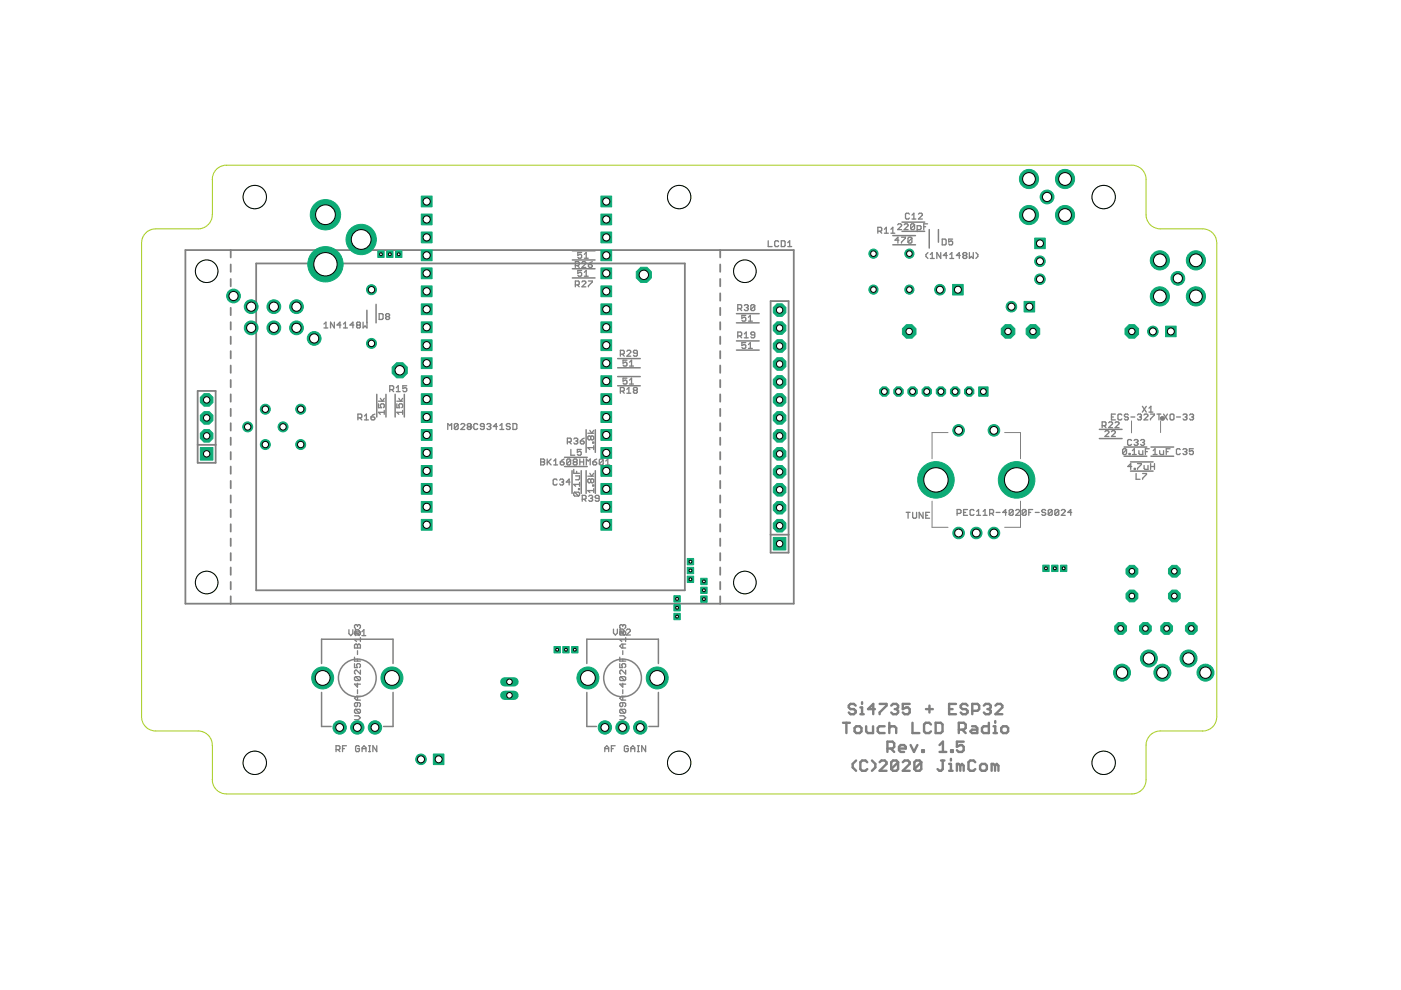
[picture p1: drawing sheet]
<svg xmlns="http://www.w3.org/2000/svg" width="297mm" height="210mm" viewBox="0 0 297 210" stroke-linecap="round" stroke-linejoin="round" font-family="sans-serif">
<g fill="none" stroke="#808080" stroke-width=".28">
<path d="M122 56.3h.6l.2-.2v-.4l-.2-.2h-.6v1.2M122.4 56.3l.4 .4M123.3 53.5h-.8v.6l.4-.2 .4 .2v.4l-.2 .3h-.4l-.2-.3M123.3 57.3h-.8v.7l.4-.3 .4 .3v.4l-.2 .2h-.4l-.2-.2M123.4 55.7l.2-.2h.4l.2 .2v.2l-.8 .8h.8M123.4 59.8l.2-.2h.4l.2 .2v.2l-.8 .8h.8M123.9 53.9l.4-.4v1.3M123.9 57.7l.4-.4v1.3M123.9 54.8h.8M123.9 58.6h.8M124.8 56.1h.6l.2 .4-.2 .2h-.4l-.2-.2zM124.8 59.6h.8v.2l-.8 .8v.2"/>
<path d="M125.6 55.5l-.8 .6M162.9 51.1v1.2h.8M165.1 51.3l-.2-.2h-.4l-.2 .2v.8l.2 .2h.4l.2-.2M165.7 51.1h.6l.2 .2v.8l-.2 .2h-.6zM167 52.3h.9M167 51.5l.4-.4v1.2M186.1 49h.7l.1-.2v-.4l-.1-.2h-.7v1.2M186.5 49l.4 .4M187.5 48.6l.4-.4v1.2M187.5 49.4h.8M188.9 49.4h.8M188.9 48.6l.4-.4v1.2"/>
<path d="M190.3 47.7l.2-.2h.4l.3 .2v.2l-.9 .8h.9M190.6 50.9h-.8l.6-.6v1.2M191.1 50.3h.9v.2l-.9 .8v.2M191.7 47.7l.2-.2h.4l.2 .2v.2l-.8 .8h.8M192.8 45.4l-.2-.2h-.4l-.2 .2v.8l.2 .2h.4l.2-.2M193.3 50.5l-.2-.2h-.4l-.2 .2v.8M193.3 50.5v.8l-.2 .2h-.4l-.2-.2M193.3 50.5l-.8 .8M193.4 46.4h.8M193.4 45.6l.4-.4v1.2M193.9 47.7v.8l-.2 .2h-.4l-.2-.2M193.9 47.7l-.2-.2h-.4l-.2 .2v.8"/>
<path d="M193.9 47.7l-.8 .8M194.5 48.7h.6l.2-.2v-.4l-.2-.2h-.6v1.2M194.7 45.4l.2-.2h.4l.3 .2v.2l-.9 .8h.9M195.9 48.1h.4M196.7 47.5h-.8v1.2M196.7 53.6l-.4 .4v.4l.4 .4M197.3 54l.4-.4v1.2M197.3 54.8h.8M199.5 53.6v1.2l-.9-1.2v1.2M199.8 50.7h.6l.2 .2v.8l-.2 .2h-.6zM200.8 54.2h-.8l.6-.6v1.2M201.4 54.8h.8"/>
<path d="M201.4 54l.4-.4v1.2M202 50.7h-.9v.6l.5-.2 .4 .2v.4l-.2 .2h-.4l-.3-.2M203.6 54.2h-.8l.6-.6v1.2M204.4 54.2l-.2-.2 .2-.4h.4l.2 .2-.2 .4M204.4 54.2l-.2 .2 .2 .4h.4l.2-.2-.2-.4M204.4 54.2h.4M205.5 53.6v1.2l.5-.4 .4 .4v-1.2M206.9 53.6l.4 .4v.4l-.4 .4M68.7 68.7l.4-.4v1.2M68.7 69.5h.8M70.9 68.3v1.2l-.8-1.2v1.2M72.3 68.9h-.8l.6-.6v1.2"/>
<path d="M72.8 69.5h.9M72.8 68.7l.4-.4v1.2M75 68.9h-.8l.6-.6v1.2M75.8 68.9l-.2-.2 .2-.4h.4l.2 .2-.2 .4M75.8 68.9l-.2 .2 .2 .4h.4l.2-.2-.2-.4M75.8 68.9h.4M77 68.3v1.2l.4-.4 .4 .4v-1.2M80.4 66.5h.6l.2 .2v.8l-.2 .2h-.6zM82 67.1l-.2 .2 .2 .4h.4l.2-.2-.2-.4M82 67.1l-.2-.2 .2-.4h.4l.2 .2-.2 .4M82 67.1h.4M122 60.4h.6l.2-.2v-.4l-.2-.2h-.6v1.2"/>
<path d="M122.4 60.4l.4 .4M131.5 75.1h.6l.3-.2v-.4l-.3-.2h-.6v1.2M132 75.1l.4 .4M132.9 74.5l.2-.2h.4l.2 .2v.2l-.8 .8h.8M132.9 76.4h-.8v.6l.6-.2 .2 .2v.4l-.2 .2h-.4l-.2-.2M133.5 77.6h.8M133.5 76.8l.4-.4v1.2M135.1 74.9h-.6l-.2-.2 .2-.4h.4l.2 .2v.8l-.2 .2h-.4l-.2-.2M156.4 65.4h.7l.1-.2v-.4l-.1-.2h-.7v1.2M156.4 71.2h.7l.1-.2v-.4l-.1-.2h-.7v1.2M156.8 65.4l.4 .4M156.8 71.2l.4 .4"/>
<path d="M157.8 64.8l.2-.2h.4l.2 .2-.2 .4M157.8 70.8l.4-.4v1.2M157.8 71.6h.8M158.1 66.9h-.8v.6l.4-.2 .4 .2v.4l-.2 .2h-.4l-.2-.2M158.1 72.6h-.8v.7l.6-.2 .2 .2v.4l-.2 .2h-.4l-.2-.2M158.2 65.2h.2M158.4 65.2l.2 .2-.2 .4h-.4l-.2-.2M158.7 68.1h.8M158.7 67.3l.4-.4v1.2M158.7 73.1l.4-.5v1.3M158.7 73.9h.8M160 71h-.6l-.2-.2 .2-.4h.4l.2 .2v.8l-.2 .2h-.4l-.2-.2"/>
<path d="M160 64.8l-.2-.2h-.4l-.2 .2v.8M160 64.8v.8l-.2 .2h-.4l-.2-.2M160 64.8l-.8 .8M75.9 88.6h.6l.2-.2v-.4l-.2-.2h-.6v1.2M76.3 88.6l.4 .4M77.3 88.2l.4-.4v1.2M77.3 89h.8M78.7 88.4h.6l.2 .4-.2 .2h-.4l-.2-.2zM79.5 87.8l-.8 .6M80.2 85.6v.8h.7l-.3-.4 .3-.4h.4l.2 .2v.5l-.2 .1M80.2 85.1h1.3M80.6 84.5l.5 .6 .4-.6"/>
<path d="M81.5 87.4h-1.3l.4 .4M81.5 87v.8M82.6 82.6h.6l.3-.2v-.4l-.3-.2h-.6v1.2M83.1 82.6l.4 .4M84 82.2l.4-.4v1.2M84 83h.8M84.1 85.6v.8h.7l-.2-.4 .2-.4h.4l.2 .2v.5l-.2 .1M84.1 85.1h1.3M84.6 84.5l.4 .6 .4-.6M85.4 87v.8M85.4 87.4h-1.3l.5 .4M86.2 81.8h-.8v.6l.6-.2 .2 .2v.4l-.2 .2h-.4l-.2-.2"/>
<path d="M94.9 91.1v-1.3l.5 .4 .4-.4v1.3M97.1 90l-.2-.2h-.4l-.2 .2v.8M97.1 90v.8l-.2 .3h-.4l-.2-.3M97.1 90l-.8 .8M97.7 90l.2-.2h.4l.2 .2v.2l-.8 .9h.8M99.3 90.4l-.2-.2 .2-.4h.4l.2 .2-.2 .4M99.3 90.4l-.2 .2 .2 .5h.4l.2-.3-.2-.4M99.3 90.4h.4M101.3 90l-.2-.2h-.4l-.2 .2v.8l.2 .3h.4l.2-.3M102.7 90.4h-.7l-.1-.2 .1-.4h.5l.2 .2v.8l-.2 .3h-.5l-.1-.3M103.2 90l.2-.2h.4l.3 .2-.3 .4M103.6 90.4h.2"/>
<path d="M103.8 90.4l.3 .2-.3 .5h-.4l-.2-.3M105.4 90.4h-.8l.6-.6v1.3M106 91.1h.8M106 90.2l.4-.4v1.3M108.2 90l-.2-.2h-.4l-.2 .2 .2 .4h.4l.2 .2-.2 .5h-.4l-.2-.3M108.8 89.8h.6l.2 .2v.8l-.2 .3h-.6zM114.6 97.3h.7l.2 .2-.2 .4 .2 .5-.2 .2h-.7zM114.6 97.9h.7M116 97.3v1.3M116.2 97.9l.6 .7M116.8 97.3l-.8 .8M117.4 98.6h.8"/>
<path d="M117.4 97.7l.4-.4v1.3M118.8 97.9h.6l.2 .5-.2 .2h-.4l-.2-.2zM119.6 97.3l-.8 .6M120.3 93.7h.6l.2-.2v-.4l-.2-.2h-.6v1.2M120.7 93.7l.4 .4M121 97.5v.9l-.2 .2h-.4l-.2-.2M121 97.5l-.8 .9M121 97.5l-.2-.2h-.4l-.2 .2v.9M121 95.3v1.2h.9M121.6 99.5v.9h1.3M121.7 93.1l.2-.2h.4l.2 .2-.2 .4M121.8 97.9l-.3-.2 .3-.4h.4l.2 .2-.2 .4"/>
<path d="M121.8 97.9l-.3 .2 .3 .5h.4l.2-.2-.2-.5M121.8 97.9h.4M122.1 93.5h.2M122.3 99.9v.5M122.3 93.5l.2 .2-.2 .4h-.4l-.2-.2M122.9 97.9h.8M122.9 97.3v1.3M123 93.5h.7l.2 .4-.2 .2h-.4l-.3-.2zM123.2 95.3h-.8v.6l.4-.2 .4 .2v.4l-.2 .2h-.4l-.2-.2M123.7 97.3v1.3M123.9 92.9l-.9 .6M124.3 98.6v-1.3l.4 .4 .4-.4v1.3"/>
<path d="M124.6 91.9h1.3M125.1 91.2l.4 .7 .4-.7M125.2 92.6l.3-.2 .4 .2v.4l-.2 .3-.5-.3M125.2 92.6l-.1-.2-.5 .2v.4l.2 .3 .4-.3M125.2 92.6v.4M125.7 93.7h.2v.2h-.2zM125.7 97.9h.6l.2 .5-.2 .2h-.4l-.2-.2zM125.9 94.9h-1.3l.5 .4M125.9 94.5v.8M126.5 97.3l-.8 .6M127.9 97.5l-.2-.2h-.4l-.2 .2v.9M127.9 97.5v.9l-.2 .2h-.4l-.2-.2"/>
<path d="M127.9 97.5l-.8 .9M128.4 98.6h.9M128.4 97.7l.5-.4v1.3M131.5 83h.6l.3-.2v-.5l-.3-.2h-.6v1.3M132 83l.4 .4M132.9 82.5l.4-.4v1.3M132.9 83.4h.8M132.9 80.2h-.8v.6l.6-.2 .2 .2v.4l-.2 .2h-.4l-.2-.2M133.5 80.6l.4-.4v1.2M133.5 81.4h.8M134.5 82.8l-.2-.3 .2-.4h.4l.2 .2-.2 .5M134.5 82.8l-.2 .2 .2 .4h.4l.2-.2-.2-.4"/>
<path d="M134.5 82.8h.4M233.7 90.3h.6l.2-.2v-.5l-.2-.1h-.6v1.2M234.1 90.3l.4 .4M234.3 91.5l.2-.2h.4l.2 .2v.2l-.8 .8h.8M235.1 89.6l.2-.1h.4l.2 .1v.3l-.8 .8h.8M235.6 88.4h.5M235.6 91.5l.3-.2h.4l.2 .2v.2l-.9 .8h.9M236.4 89.6l.2-.1h.4l.3 .1v.3l-.9 .8h.9M236.5 87.8h-.9v1.2h.9M237.8 88l-.2-.2h-.4l-.2 .2v.8l.2 .2h.4l.2-.2M238.8 95.3l-.8 .9M238.8 95.3l-.2-.2h-.4l-.2 .2v.9"/>
<path d="M238.8 95.3v.9l-.2 .2h-.4l-.2-.2M239.2 88l-.2-.2h-.4l-.2 .2 .2 .4h.4l.2 .2-.2 .4h-.4l-.2-.2M239.4 96.2h.2v.2h-.2zM239.8 88.4h.8M239.9 93.4l-.2-.2h-.4l-.2 .2v.8l.2 .2h.4l.2-.2M239.9 98.9h-.8l.6-.6v1.2M240.1 96.4h.8M240.1 95.5l.4-.4v1.3M240.5 93.4l.2-.2h.4l.2 .2-.2 .4M240.5 99.3h.2v.2h-.2zM240.9 93.8h.2M241.1 93.8l.2 .2-.2 .4h-.4l-.2-.2"/>
<path d="M241.2 88l.2-.2h.4l.2 .2-.2 .4M241.2 98.3h.8v.2l-.8 .8v.2M241.5 95.5v.7l.2 .2h.6v-.9M241.6 88.4h.2M241.8 88.4l.2 .2-.2 .4h-.4l-.2-.2M241.8 93.4l.2-.2h.4l.3 .2-.3 .4M242.2 86.1l.8 1.3M242.3 93.8h.1M242.4 93.8l.3 .2-.3 .4h-.4l-.2-.2M242.5 88l.3-.2h.4l.2 .2v.2l-.9 .8h.9M242.6 98.7v.6l.2 .2h.6v-.8M242.8 95.8h.5"/>
<path d="M243 86.1l-.8 1.3M243.6 86.6l.4-.5v1.3M243.6 87.4h.8M243.7 95.1h-.9v1.3M243.9 87.8h.9v.2l-.9 .8v.2M243.9 98.3v1.2M243.9 98.9h.9M244.5 96.4h.8M244.5 95.5l.4-.4v1.3M244.8 98.3v1.2M245.3 87.8h.8M245.7 87.8v1.2"/>
<path d="M245.9 95.5v.7l.2 .2h.6v-.9M246.7 87.8l.8 1.2M247.3 95.8h.4M247.5 87.8l-.8 1.2M248.1 88l.2-.2h.4l.2 .2v.8l-.2 .2h-.4l-.2-.2zM248.1 95.1h-.8v1.3M249.4 88.4h.9M250.2 95.3l-.2-.2h-.4l-.2 .2v.9l.2 .2h.4l.2-.2M250.8 95.3l.2-.2h.4l.2 .2-.2 .5M250.8 88l.2-.2h.5l.2 .2-.2 .4M251.2 95.8h.2M251.2 88.4h.3"/>
<path d="M251.4 95.8l.2 .2-.2 .4h-.4l-.2-.2M251.5 88.4l.2 .2-.2 .4h-.5l-.2-.2M252.2 88l.2-.2h.4l.2 .2-.2 .4M252.6 88.4h.2M252.8 88.4l.2 .2-.2 .4h-.4l-.2-.2M253 95.1h-.8v.7l.4-.3 .4 .3v.4l-.2 .2h-.4l-.2-.2M118.1 101.8l-.2-.2h-.4l-.2 .2v.8l.2 .2h.4l.2-.2M118.7 101.8l.2-.2h.4l.2 .2-.2 .4M119.1 102.2h.2M119.3 102.2l.2 .2-.2 .4h-.4l-.2-.2M120.9 102.2h-.8l.6-.6v1.2M121.8 104.4l-.2 .2v.4l.2 .2h.9"/>
<path d="M121.8 104.4h.9l.2 .2v.4l-.2 .2M121.8 104.4l.9 .8M122 100.9h.9v.6l-.2 .2h-.7M122.7 103.6h.2v.2h-.2zM122.9 102.3v.8M122.9 102.7h-1.3l.4 .4M123.4 105.9h.7l.1-.2v-.5l-.1-.2h-.7v1.3M123.8 105.9l.4 .4M124.6 101h1.3M124.8 105.2l.2-.2h.4l.2 .2-.2 .5M125.1 100.4l.4 .6 .4-.6M125.2 105.7h.2"/>
<path d="M125.2 101.7l-.1-.2-.5 .2v.5l.2 .2 .4-.2M125.2 101.7l.3-.2 .4 .2v.5l-.2 .2-.5-.2M125.2 101.7v.5M125.4 105.7l.2 .2-.2 .4h-.4l-.2-.2M125.7 102.8h.2v.2h-.2zM125.9 103.6v.8M125.9 104h-1.3l.5 .4M127 105.7h-.6l-.2-.2 .2-.5h.4l.2 .2v.9l-.2 .2h-.4l-.2-.2M192.1 108.6h.9M192.5 108.6v1.3M193.5 108.6v1.1l.2 .2h.4l.2-.2v-1.1M195.7 108.6v1.3l-.8-1.3v1.3"/>
<path d="M196.3 109.3h.4M197.1 108.6h-.8v1.3h.8M202.9 108.9h.6l.3-.3v-.4l-.3-.2h-.6v1.3M204.3 108.6h.4M205.1 108h-.8v1.3h.8M206.5 108.2l-.2-.2h-.4l-.2 .2v.9l.2 .2h.4l.2-.2M207.1 109.3h.8M207.1 108.4l.4-.4v1.3M208.4 109.3h.9M208.4 108.4l.5-.4v1.3M209.8 108.9h.6l.3-.3v-.4l-.3-.2h-.6v1.3M210.2 108.9l.5 .4"/>
<path d="M211.2 108.6h.8M213.4 108.6h-.8l.6-.6v1.3M214.8 108.2v.9l-.2 .2h-.4l-.2-.2M214.8 108.2l-.2-.2h-.4l-.2 .2v.9M214.8 108.2l-.8 .9M215.3 108.2l.3-.2h.4l.2 .2v.2l-.9 .9h.9M217.6 108.2v.9l-.2 .2h-.5l-.2-.2M217.6 108.2l-.9 .9M217.6 108.2l-.2-.2h-.5l-.2 .2v.9M218.1 108.6h.4M218.9 108h-.8v1.3M219.5 108.6h.8"/>
<path d="M221.7 108.2l-.2-.2h-.4l-.2 .2 .2 .4h.4l.2 .3-.2 .4h-.4l-.2-.2M223.1 108.2v.9l-.2 .2h-.4l-.3-.2M223.1 108.2l-.2-.2h-.4l-.3 .2v.9M223.1 108.2l-.9 .9M224.5 108.2v.9l-.2 .2h-.5l-.2-.2M224.5 108.2l-.9 .9M224.5 108.2l-.2-.2h-.5l-.2 .2v.9M225 108.2l.2-.2h.4l.2 .2v.2l-.8 .9h.8M227.2 108.6h-.8l.6-.6v1.3M240.9 100.4v1.2h.8M242.3 100.4h.8v.2l-.8 .8v.2M74 133.5v.8l.4 .5 .4-.5v-.8"/>
<path d="M75.2 136.8l.2-.2 .4 .2 .4-.2 .2 .2v.6h-1.2zM75.2 139.3v.9h1.2M75.4 134.3h.6l.2-.1v-.5l-.2-.2h-.6v1.3M75.4 133.8l-.2 .2v.4l.2 .2h.8M75.4 133.8h.8l.2 .2v.4l-.2 .2M75.4 133.8l.8 .8M75.8 134.3l.4 .5M75.8 132.6l-.2-.2-.4 .2v.5l.2 .1M75.8 132.6l.2-.2 .4 .2v.5l-.2 .1M75.8 132.6v.2M75.8 136.8v.6M75.8 138v.8"/>
<path d="M75.8 139.7v.5M76.4 135.2v.8M76.4 135.6h-1.2l.4 .4M76.7 133.9l.5-.4v1.3M76.7 134.8h.9M130.1 133.4v.8l.4 .4 .4-.4v-.8M131.4 139.3v.9h1.3M131.4 134.2h.7l.2-.2v-.4l-.2-.2h-.7v1.2M131.6 133.8h.8l.3 .2v.4l-.3 .2M131.6 133.8l-.2 .2v.4l.2 .2h.8M131.6 133.8l.8 .8M131.8 134.2l.5 .4"/>
<path d="M132 132.6l-.2-.2-.4 .2v.5l.2 .1M132 132.6l.2-.2 .5 .2v.5l-.3 .1M132 132.6v.2M132 136.6v.8M132 138v.8M132 139.7v.5M132.7 136.6h-.9l-.4 .4 .4 .4h.9M132.7 135.6h-1.3l.4 .4M132.7 135.2v.8M132.8 133.6l.2-.2h.4l.2 .2v.2l-.8 .8h.8M71.2 158.9h.7l.2-.2v-.4l-.2-.2h-.7v1.3M71.6 158.9l.5 .5"/>
<path d="M72.6 158.7h.4M73.4 158.1h-.8v1.3M75.2 140.7v.8h.6l-.2-.6 .2-.2h.4l.2 .2v.4l-.2 .2M75.2 153.1v.9M75.2 153.6h1.2M75.2 151.8h.8l.4 .4-.4 .4h-.8M75.4 143.5l-.2 .2v.4l.2 .2h.8M75.4 150.4l-.2 .2v.4l.2 .2h.8M75.4 150.4h.8l.2 .2v.4l-.2 .2M75.4 143.5h.8l.2 .2v.4l-.2 .2M75.4 150.4l.8 .8M75.4 143.5l.8 .8"/>
<path d="M75.8 149v.6l-.2 .2-.4-.2v-.4l.2-.2h.8l.2 .2v.4l-.2 .2M75.8 144.9v.8l-.6-.6h1.2M75.8 146.2v.9M75.8 147.6v.8M76 155.3v-.6l-.2-.2h-.4l-.2 .2v.6h1.2M76.2 158.3l-.2-.2h-.4l-.2 .2v.9l.2 .2h.4l.2-.2v-.5h-.4M76.4 142.1v.8l-.8-.8h-.2l-.2 .2v.4l.2 .2M76.4 147.6h-.8l-.4 .4 .4 .4h.8M76.8 158.7h.8M76.8 159.4v-.9l.4-.4 .4 .4v.9M78.1 158.1h.4M78.1 159.4h.4"/>
<path d="M78.4 158.1v1.3M79.9 158.1v1.3l-.8-1.3v1.3M128.2 158.7h.9M128.2 159.4v-.9l.5-.4 .4 .4v.9M129.6 158.7h.4M130.4 158.1h-.8v1.3M131.4 153.6h1.3M131.4 151.8h.8l.5 .4-.5 .4h-.8M131.4 140.7v.8h.6l-.2-.4 .2-.4h.4l.3 .2v.4l-.3 .2M131.4 153.1v.9M131.6 150.4l-.2 .2v.4l.2 .2h.8M131.6 150.4h.8l.3 .2v.4l-.3 .2"/>
<path d="M131.6 143.5l-.2 .2v.4l.2 .2h.8M131.6 143.5h.8l.3 .2v.4l-.3 .2M131.6 150.4l.8 .8M131.6 143.5l.8 .8M132 149v.6l-.2 .2-.4-.2v-.4l.2-.2h.8l.3 .2v.4l-.3 .2M132 144.9v.8l-.6-.6h1.3M132 146.2v.9M132 147.6v.8M132.2 155.3v-.6l-.2-.2h-.4l-.2 .2v.6h1.3M132.7 147.6h-.9l-.4 .4 .4 .4h.9M132.7 142.1v.8l-.9-.8-.4 .2v.4l.2 .2M133.2 158.3l-.2-.2h-.4l-.2 .2v.9l.2 .2h.4l.2-.2v-.5h-.4"/>
<path d="M133.8 158.7h.8M133.8 159.4v-.9l.4-.4 .4 .4v.9M135.1 158.1h.5M135.1 159.4h.5M135.3 158.1v1.3M136.9 158.1v1.3l-.8-1.3v1.3"/>
</g>
<g fill="none" stroke="#808080" stroke-width=".51">
<path d="M178.7 153.2h1.5M179.5 153.2v2.2M181.2 154.3l.3-.3h.8l.3 .3v.8l-.3 .3h-.8l-.3-.3zM181.4 149.6l-.4-.4h-.7l-.3 .4v.4l.3 .3h.7l.4 .4v.4l-.4 .3h-.7l-.3-.3M182.4 151.4h.7M182.4 150h.4v1.4M182.8 148.9v.3M183.6 154v1.1l.4 .3h1.1v-1.4M185.5 150.3h-1.5l1.1-1.1v2.2M186.5 149.2h1.5v.4l-1.5 1.5v.3M187.6 154h-1.1l-.4 .3v.8l.4 .3h1.1M188.2 158.7h1l.4-.4v-.7l-.4-.4h-1v2.2"/>
<path d="M188.6 154.3l.3-.3h.7l.4 .3v1.1M188.6 153.2v2.2M188.9 158.7l.7 .7M189 149.6l.3-.4h.8l.3 .4v.4l-.3 .3M189.7 150.3h.4M190.1 150.3l.3 .4v.4l-.3 .3h-.8l-.3-.3M190.6 158.7h1.4v-.4l-.3-.3h-.7l-.4 .3v.8l.4 .3h.7M192.9 149.2h-1.5v1.1l.8-.3h.3l.4 .3v.8l-.4 .3h-.7l-.4-.3M193.1 158l.7 1.4 .7-1.4M193.5 153.2v2.2h1.4M195.5 159.1h.4v.3h-.4zM196.3 150.3h1.5"/>
<path d="M197.1 149.6v1.5M197.4 153.6l-.4-.4h-.7l-.4 .4v1.5l.4 .3h.7l.4-.3M198.4 153.2h1.1l.3 .4v1.5l-.3 .3h-1.1zM199.2 159.4h1.4M199.2 158l.7-.8v2.2M201.2 150.3h.8M201.7 159.1h.3v.3h-.3zM202.7 149.2h-1.5v2.2h1.5M203.3 154.7h1.1l.3-.4v-.7l-.3-.4h-1.1v2.2M204 154.7l.7 .7M204.3 157.2h-1.4v1.1l.7-.3h.4l.3 .3v.8l-.3 .3h-.8l-.3-.3M205.1 149.6l-.3-.4h-.7l-.4 .4v.4l.4 .3h.7l.3 .4v.4l-.3 .3h-.7l-.4-.3"/>
<path d="M206.1 154h.7l.4 .3v1.1h-1.1l-.4-.3 .4-.4h1.1M206.1 150.7h1.1l.4-.4v-.7l-.4-.4h-1.1v2.2M208.6 149.6l.4-.4h.7l.4 .4v.4l-.4 .3M209.3 150.3h.4M209.7 153.2v2.2h-1.1l-.4-.3v-.8l.4-.3h1.1M209.7 150.3l.4 .4v.4l-.4 .3h-.7l-.4-.3M210.7 155.4h.7M210.7 154h.3v1.4M211 152.9v.3M211.1 149.6l.3-.4h.8l.3 .4v.4l-1.4 1.4h1.4M212.3 154.3l.4-.3h.7l.3 .3v.8l-.3 .3h-.7l-.4-.3zM181.5 161.2l-.7 .8v.7l.7 .7"/>
<path d="M183.9 161.6l-.4-.4h-.7l-.4 .4v1.5l.4 .3h.7l.4-.3M184.9 161.2l.7 .8v.7l-.7 .7M186.5 161.6l.4-.4h.7l.4 .4v.4l-1.5 1.4h1.5M190.4 161.6v1.5l-.3 .3h-.8l-.3-.3M190.4 161.6l-.3-.4h-.8l-.3 .4v1.5M190.4 161.6l-1.4 1.5M191.4 161.6l.4-.4h.7l.4 .4v.4l-1.5 1.4h1.5M195.3 161.6l-.3-.4h-.8l-.3 .4v1.5M195.3 161.6v1.5l-.3 .3h-.8l-.3-.3M195.3 161.6l-1.4 1.5M199.5 161.2h.7M199.9 161.2v1.9l-.4 .3h-.3l-.4-.3"/>
<path d="M201.2 162h.4v1.4M201.2 163.4h.8M201.6 160.9v.3M203.6 162.3l-.4-.3h-.3v1.4M203.6 162.3l.4-.3 .3 .3v1.1M203.6 162.3v1.1M206.8 161.6l-.4-.4h-.7l-.4 .4v1.5l.4 .3h.7l.4-.3M208.2 162h.7l.3 .3v.8l-.3 .3h-.7l-.4-.3v-.8zM211 162.3l-.4-.3h-.4v1.4M211 162.3v1.1M211 162.3l.3-.3 .4 .3v1.1"/>
</g>
<g fill="none" stroke="#808080" stroke-width=".32">
<path d="M121.3 55.1h4.9M121.3 53.2h4.9M121.3 58.9h4.9M121.3 57h4.9M189.3 50h4.8M189.3 51.9h4.8M191.2 47.1h4.8M191.2 49h4.8M197 48.7v3.9M199 48.7v2.7M77.8 65.8v2.7M79.7 64.5v4"/>
<path d="M131 76h4.7M131 78h4.7M131 79.8h4.7M156.1 66.5h4.9M156.1 68.5h4.9M156.1 72.3h4.9M156.1 74.2h4.9M79.9 83.6v4.8M81.8 83.6v4.8M83.8 83.6v4.8M85.7 83.6v4.8M119.7 97h4.8"/>
<path d="M119.7 98.9h4.8M121.3 99.8v4.8M123.2 99.8v4.8M124.3 91.1v4.8M124.3 99.8v4.8M126.2 91.1v4.8M126.2 99.8v4.8M131 81.8h4.7M233.1 93h4.8M233.1 91h4.8M238.3 94.8h4.8M238.3 96.7h4.8"/>
<path d="M239.7 97.9h4.8M239.7 99.9h4.8M244 94.8h4.8M244 96.7h4.8M68.2 140.7v-5.2h15.1v5.2M68.2 146.8v7.2h2M83.3 146.8v7.2h-2M124.4 140.7v-5.2h15.2v5.2M124.4 146.8v7.2h2M139.6 146.8v7.2h-2"/>
<circle cx="75.8" cy="143.7" r="4"/>
<circle cx="132" cy="143.7" r="4"/>
</g>
<path d="M201 91.7h-3.4v5.6M213 91.7h3.4v5.6M239.9 89.2v2.6M246.1 89.2v2.5M197.6 106.3v5.5h3.4M216.4 106.3v5.5h-3.4" fill="none" stroke="#808080" stroke-width=".21"/>
<path d="M246.1 88.5a.41 .41 0 0 1 .7 0 .41 .41 0 0 1-.2 .6 .41 .41 0 0 1-.6-.4h.5h-.5z" fill-rule="evenodd" fill="#808080" stroke="#808080" stroke-width=".21"/>
<g fill="none" stroke="#808080" stroke-width=".38">
<path d="M39.3 53h129v75h-129zM48.9 53v1.6M48.9 56.1v1.5M48.9 59.1v1.6M54.3 55.9h90.9v69.3h-90.9zM152.7 53v1.6M152.7 56.1v1.5M152.7 59.1v1.6M48.9 62.2v1.6M48.9 65.3v1.5M48.9 68.3v1.6M48.9 71.4v1.5"/>
<path d="M48.9 74.4v1.6M48.9 77.5v1.6M152.7 62.2v1.6M152.7 65.3v1.5M152.7 68.3v1.6M152.7 71.4v1.5M152.7 74.4v1.6M152.7 77.5v1.6M163.4 63.8h3.8v53.4h-3.8zM41.9 82.9h3.8v15.2h-3.8zM41.9 94.3h3.8M48.9 80.6v1.5"/>
<path d="M48.9 83.6v1.6M48.9 86.7v1.5M48.9 89.7v1.6M48.9 92.8v1.5M48.9 95.8v1.6M48.9 98.9v1.6M152.7 80.6v1.5M152.7 83.6v1.6M152.7 86.7v1.5M152.7 89.7v1.6M152.7 92.8v1.5M152.7 95.8v1.6"/>
<path d="M152.7 98.9v1.6M48.9 102v1.5M48.9 105v1.6M48.9 108.1v1.5M48.9 111.1v1.6M48.9 114.2v1.6M48.9 117.3v1.5M152.7 102v1.5M152.7 105v1.6M152.7 108.1v1.5M152.7 111.1v1.6M152.7 114.2v1.6"/>
<path d="M152.7 117.3v1.5M163.4 113.4h3.8M48.9 120.3v1.6M48.9 123.4v1.5M48.9 126.4v1.6M152.7 120.3v1.6M152.7 123.4v1.5M152.7 126.4v1.6"/>
</g>
<path d="M99.3 90.5h.9M99.8 90.1v.9" fill="none" stroke="#808080" stroke-width=".23"/>
<path d="M223 119.8h1.3v1.4h-1.3z" fill="#0dab76" stroke="#0dab76" stroke-width=".21"/>
<circle cx="223.6" cy="120.5" r=".3" fill="#fff" stroke="#000" stroke-width=".21"/>
<path d="M224.8 119.8h1.4v1.4h-1.4z" fill="#0dab76" stroke="#0dab76" stroke-width=".21"/>
<circle cx="225.5" cy="120.5" r=".3" fill="#fff" stroke="#000" stroke-width=".21"/>
<path d="M221.1 119.8h1.3v1.4h-1.3z" fill="#0dab76" stroke="#0dab76" stroke-width=".21"/>
<circle cx="221.8" cy="120.5" r=".3" fill="#fff" stroke="#000" stroke-width=".21"/>
<path d="M207.5 82h2v2h-2z" fill="#0dab76" stroke="#0dab76" stroke-width=".21"/>
<circle cx="208.5" cy="83" r=".61" fill="#fff" stroke="#000" stroke-width=".21"/>
<circle cx="205.5" cy="83" r="1.07" fill="#0dab76" stroke="#0dab76" stroke-width=".21"/>
<circle cx="205.5" cy="83" r=".61" fill="#fff" stroke="#000" stroke-width=".21"/>
<circle cx="202.5" cy="83" r="1.07" fill="#0dab76" stroke="#0dab76" stroke-width=".21"/>
<circle cx="202.5" cy="83" r=".61" fill="#fff" stroke="#000" stroke-width=".21"/>
<circle cx="199.5" cy="83" r="1.07" fill="#0dab76" stroke="#0dab76" stroke-width=".21"/>
<circle cx="199.5" cy="83" r=".61" fill="#fff" stroke="#000" stroke-width=".21"/>
<circle cx="196.5" cy="83" r="1.07" fill="#0dab76" stroke="#0dab76" stroke-width=".21"/>
<circle cx="196.5" cy="83" r=".61" fill="#fff" stroke="#000" stroke-width=".21"/>
<circle cx="193.5" cy="83" r="1.07" fill="#0dab76" stroke="#0dab76" stroke-width=".21"/>
<circle cx="193.5" cy="83" r=".61" fill="#fff" stroke="#000" stroke-width=".21"/>
<circle cx="190.5" cy="83" r="1.07" fill="#0dab76" stroke="#0dab76" stroke-width=".21"/>
<circle cx="190.5" cy="83" r=".61" fill="#fff" stroke="#000" stroke-width=".21"/>
<circle cx="187.5" cy="83" r="1.07" fill="#0dab76" stroke="#0dab76" stroke-width=".21"/>
<circle cx="187.5" cy="83" r=".61" fill="#fff" stroke="#000" stroke-width=".21"/>
<path d="M107 147.4h2" fill="none" stroke="#0dab76" stroke-width="2"/>
<circle cx="108" cy="147.4" r=".59" fill="#fff" stroke="#000" stroke-width=".21"/>
<path d="M107 144.6h2" fill="none" stroke="#0dab76" stroke-width="2"/>
<circle cx="108" cy="144.6" r=".59" fill="#fff" stroke="#000" stroke-width=".21"/>
<path d="M91.9 159.9h2.2v2.2h-2.2z" fill="#0dab76" stroke="#0dab76" stroke-width=".21"/>
<circle cx="93" cy="161" r=".74" fill="#fff" stroke="#000" stroke-width=".21"/>
<circle cx="89.3" cy="161" r="1.12" fill="#0dab76" stroke="#0dab76" stroke-width=".21"/>
<circle cx="89.3" cy="161" r=".74" fill="#fff" stroke="#000" stroke-width=".21"/>
<circle cx="185.2" cy="61.4" r=".97" fill="#0dab76" stroke="#0dab76" stroke-width=".21"/>
<circle cx="185.2" cy="61.4" r=".59" fill="#fff" stroke="#000" stroke-width=".21"/>
<circle cx="185.2" cy="53.8" r=".97" fill="#0dab76" stroke="#0dab76" stroke-width=".21"/>
<circle cx="185.2" cy="53.8" r=".59" fill="#fff" stroke="#000" stroke-width=".21"/>
<circle cx="192.8" cy="61.4" r=".97" fill="#0dab76" stroke="#0dab76" stroke-width=".21"/>
<circle cx="192.8" cy="61.4" r=".59" fill="#fff" stroke="#000" stroke-width=".21"/>
<circle cx="192.8" cy="53.8" r=".97" fill="#0dab76" stroke="#0dab76" stroke-width=".21"/>
<circle cx="192.8" cy="53.8" r=".59" fill="#fff" stroke="#000" stroke-width=".21"/>
<circle cx="219" cy="70.3" r="1.56" fill="#0dab76" stroke="#0dab76" stroke-width=".21"/>
<circle cx="219" cy="70.3" r=".68" fill="#fff" stroke="#000" stroke-width=".21"/>
<circle cx="240" cy="70.3" r="1.56" fill="#0dab76" stroke="#0dab76" stroke-width=".21"/>
<circle cx="240" cy="70.3" r=".68" fill="#fff" stroke="#000" stroke-width=".21"/>
<circle cx="249" cy="121.1" r="1.35" fill="#0dab76" stroke="#0dab76" stroke-width=".21"/>
<circle cx="249" cy="121.1" r=".59" fill="#fff" stroke="#000" stroke-width=".21"/>
<circle cx="249" cy="126.4" r="1.35" fill="#0dab76" stroke="#0dab76" stroke-width=".21"/>
<circle cx="249" cy="126.4" r=".59" fill="#fff" stroke="#000" stroke-width=".21"/>
<circle cx="247.4" cy="133.2" r="1.35" fill="#0dab76" stroke="#0dab76" stroke-width=".21"/>
<circle cx="247.4" cy="133.2" r=".59" fill="#fff" stroke="#000" stroke-width=".21"/>
<circle cx="252.6" cy="133.2" r="1.35" fill="#0dab76" stroke="#0dab76" stroke-width=".21"/>
<circle cx="252.6" cy="133.2" r=".59" fill="#fff" stroke="#000" stroke-width=".21"/>
<circle cx="240" cy="121.1" r="1.35" fill="#0dab76" stroke="#0dab76" stroke-width=".21"/>
<circle cx="240" cy="121.1" r=".59" fill="#fff" stroke="#000" stroke-width=".21"/>
<circle cx="240" cy="126.4" r="1.35" fill="#0dab76" stroke="#0dab76" stroke-width=".21"/>
<circle cx="240" cy="126.4" r=".59" fill="#fff" stroke="#000" stroke-width=".21"/>
<circle cx="237.6" cy="133.2" r="1.35" fill="#0dab76" stroke="#0dab76" stroke-width=".21"/>
<circle cx="237.6" cy="133.2" r=".59" fill="#fff" stroke="#000" stroke-width=".21"/>
<circle cx="242.8" cy="133.2" r="1.35" fill="#0dab76" stroke="#0dab76" stroke-width=".21"/>
<circle cx="242.8" cy="133.2" r=".59" fill="#fff" stroke="#000" stroke-width=".21"/>
<path d="M89.3 110.1h2.3v2.3h-2.3z" fill="#0dab76" stroke="#0dab76" stroke-width=".21"/>
<circle cx="90.5" cy="111.3" r=".76" fill="#fff" stroke="#000" stroke-width=".21"/>
<path d="M89.3 106.3h2.3v2.3h-2.3z" fill="#0dab76" stroke="#0dab76" stroke-width=".21"/>
<circle cx="90.5" cy="107.5" r=".76" fill="#fff" stroke="#000" stroke-width=".21"/>
<path d="M89.3 102.5h2.3v2.3h-2.3z" fill="#0dab76" stroke="#0dab76" stroke-width=".21"/>
<circle cx="90.5" cy="103.7" r=".76" fill="#fff" stroke="#000" stroke-width=".21"/>
<path d="M89.3 98.7h2.3v2.3h-2.3z" fill="#0dab76" stroke="#0dab76" stroke-width=".21"/>
<circle cx="90.5" cy="99.8" r=".76" fill="#fff" stroke="#000" stroke-width=".21"/>
<path d="M89.3 94.9h2.3v2.3h-2.3z" fill="#0dab76" stroke="#0dab76" stroke-width=".21"/>
<circle cx="90.5" cy="96" r=".76" fill="#fff" stroke="#000" stroke-width=".21"/>
<path d="M89.3 91.1h2.3v2.3h-2.3z" fill="#0dab76" stroke="#0dab76" stroke-width=".21"/>
<circle cx="90.5" cy="92.2" r=".76" fill="#fff" stroke="#000" stroke-width=".21"/>
<path d="M89.3 87.3h2.3v2.3h-2.3z" fill="#0dab76" stroke="#0dab76" stroke-width=".21"/>
<circle cx="90.5" cy="88.4" r=".76" fill="#fff" stroke="#000" stroke-width=".21"/>
<path d="M89.3 83.5h2.3v2.3h-2.3z" fill="#0dab76" stroke="#0dab76" stroke-width=".21"/>
<circle cx="90.5" cy="84.6" r=".76" fill="#fff" stroke="#000" stroke-width=".21"/>
<path d="M89.3 79.7h2.3v2.3h-2.3z" fill="#0dab76" stroke="#0dab76" stroke-width=".21"/>
<circle cx="90.5" cy="80.8" r=".76" fill="#fff" stroke="#000" stroke-width=".21"/>
<path d="M89.3 75.9h2.3v2.2h-2.3z" fill="#0dab76" stroke="#0dab76" stroke-width=".21"/>
<circle cx="90.5" cy="77" r=".76" fill="#fff" stroke="#000" stroke-width=".21"/>
<path d="M89.3 72.1h2.3v2.2h-2.3z" fill="#0dab76" stroke="#0dab76" stroke-width=".21"/>
<circle cx="90.5" cy="73.2" r=".76" fill="#fff" stroke="#000" stroke-width=".21"/>
<path d="M89.3 68.2h2.3v2.3h-2.3z" fill="#0dab76" stroke="#0dab76" stroke-width=".21"/>
<circle cx="90.5" cy="69.4" r=".76" fill="#fff" stroke="#000" stroke-width=".21"/>
<path d="M89.3 64.4h2.3v2.3h-2.3z" fill="#0dab76" stroke="#0dab76" stroke-width=".21"/>
<circle cx="90.5" cy="65.6" r=".76" fill="#fff" stroke="#000" stroke-width=".21"/>
<path d="M89.3 60.6h2.3v2.3h-2.3z" fill="#0dab76" stroke="#0dab76" stroke-width=".21"/>
<circle cx="90.5" cy="61.8" r=".76" fill="#fff" stroke="#000" stroke-width=".21"/>
<path d="M89.3 56.8h2.3v2.3h-2.3z" fill="#0dab76" stroke="#0dab76" stroke-width=".21"/>
<circle cx="90.5" cy="58" r=".76" fill="#fff" stroke="#000" stroke-width=".21"/>
<path d="M89.3 53h2.3v2.3h-2.3z" fill="#0dab76" stroke="#0dab76" stroke-width=".21"/>
<circle cx="90.5" cy="54.1" r=".76" fill="#fff" stroke="#000" stroke-width=".21"/>
<path d="M89.3 49.2h2.3v2.3h-2.3z" fill="#0dab76" stroke="#0dab76" stroke-width=".21"/>
<circle cx="90.5" cy="50.3" r=".76" fill="#fff" stroke="#000" stroke-width=".21"/>
<path d="M89.3 45.4h2.3v2.3h-2.3z" fill="#0dab76" stroke="#0dab76" stroke-width=".21"/>
<circle cx="90.5" cy="46.5" r=".76" fill="#fff" stroke="#000" stroke-width=".21"/>
<path d="M89.3 41.6h2.3v2.3h-2.3z" fill="#0dab76" stroke="#0dab76" stroke-width=".21"/>
<circle cx="90.5" cy="42.7" r=".76" fill="#fff" stroke="#000" stroke-width=".21"/>
<path d="M127.4 41.6h2.3v2.3h-2.3z" fill="#0dab76" stroke="#0dab76" stroke-width=".21"/>
<circle cx="128.5" cy="42.7" r=".76" fill="#fff" stroke="#000" stroke-width=".21"/>
<path d="M127.4 45.4h2.3v2.3h-2.3z" fill="#0dab76" stroke="#0dab76" stroke-width=".21"/>
<circle cx="128.5" cy="46.5" r=".76" fill="#fff" stroke="#000" stroke-width=".21"/>
<path d="M127.4 49.2h2.3v2.3h-2.3z" fill="#0dab76" stroke="#0dab76" stroke-width=".21"/>
<circle cx="128.5" cy="50.3" r=".76" fill="#fff" stroke="#000" stroke-width=".21"/>
<path d="M127.4 53h2.3v2.3h-2.3z" fill="#0dab76" stroke="#0dab76" stroke-width=".21"/>
<circle cx="128.5" cy="54.1" r=".76" fill="#fff" stroke="#000" stroke-width=".21"/>
<path d="M127.4 56.8h2.3v2.3h-2.3z" fill="#0dab76" stroke="#0dab76" stroke-width=".21"/>
<circle cx="128.5" cy="58" r=".76" fill="#fff" stroke="#000" stroke-width=".21"/>
<path d="M127.4 60.6h2.3v2.3h-2.3z" fill="#0dab76" stroke="#0dab76" stroke-width=".21"/>
<circle cx="128.5" cy="61.8" r=".76" fill="#fff" stroke="#000" stroke-width=".21"/>
<path d="M127.4 64.4h2.3v2.3h-2.3z" fill="#0dab76" stroke="#0dab76" stroke-width=".21"/>
<circle cx="128.5" cy="65.6" r=".76" fill="#fff" stroke="#000" stroke-width=".21"/>
<path d="M127.4 68.2h2.3v2.3h-2.3z" fill="#0dab76" stroke="#0dab76" stroke-width=".21"/>
<circle cx="128.5" cy="69.4" r=".76" fill="#fff" stroke="#000" stroke-width=".21"/>
<path d="M127.4 72.1h2.3v2.2h-2.3z" fill="#0dab76" stroke="#0dab76" stroke-width=".21"/>
<circle cx="128.5" cy="73.2" r=".76" fill="#fff" stroke="#000" stroke-width=".21"/>
<path d="M127.4 75.9h2.3v2.2h-2.3z" fill="#0dab76" stroke="#0dab76" stroke-width=".21"/>
<circle cx="128.5" cy="77" r=".76" fill="#fff" stroke="#000" stroke-width=".21"/>
<path d="M127.4 79.7h2.3v2.3h-2.3z" fill="#0dab76" stroke="#0dab76" stroke-width=".21"/>
<circle cx="128.5" cy="80.8" r=".76" fill="#fff" stroke="#000" stroke-width=".21"/>
<path d="M127.4 83.5h2.3v2.3h-2.3z" fill="#0dab76" stroke="#0dab76" stroke-width=".21"/>
<circle cx="128.5" cy="84.6" r=".76" fill="#fff" stroke="#000" stroke-width=".21"/>
<path d="M127.4 87.3h2.3v2.3h-2.3z" fill="#0dab76" stroke="#0dab76" stroke-width=".21"/>
<circle cx="128.5" cy="88.4" r=".76" fill="#fff" stroke="#000" stroke-width=".21"/>
<path d="M127.4 91.1h2.3v2.3h-2.3z" fill="#0dab76" stroke="#0dab76" stroke-width=".21"/>
<circle cx="128.5" cy="92.2" r=".76" fill="#fff" stroke="#000" stroke-width=".21"/>
<path d="M127.4 94.9h2.3v2.3h-2.3z" fill="#0dab76" stroke="#0dab76" stroke-width=".21"/>
<circle cx="128.5" cy="96" r=".76" fill="#fff" stroke="#000" stroke-width=".21"/>
<path d="M127.4 98.7h2.3v2.3h-2.3z" fill="#0dab76" stroke="#0dab76" stroke-width=".21"/>
<circle cx="128.5" cy="99.8" r=".76" fill="#fff" stroke="#000" stroke-width=".21"/>
<path d="M127.4 102.5h2.3v2.3h-2.3z" fill="#0dab76" stroke="#0dab76" stroke-width=".21"/>
<circle cx="128.5" cy="103.7" r=".76" fill="#fff" stroke="#000" stroke-width=".21"/>
<path d="M127.4 106.3h2.3v2.3h-2.3z" fill="#0dab76" stroke="#0dab76" stroke-width=".21"/>
<circle cx="128.5" cy="107.5" r=".76" fill="#fff" stroke="#000" stroke-width=".21"/>
<path d="M127.4 110.1h2.3v2.3h-2.3z" fill="#0dab76" stroke="#0dab76" stroke-width=".21"/>
<circle cx="128.5" cy="111.3" r=".76" fill="#fff" stroke="#000" stroke-width=".21"/>
<circle cx="203.2" cy="91.2" r="1.23" fill="#0dab76" stroke="#0dab76" stroke-width=".21"/>
<circle cx="203.2" cy="91.2" r=".83" fill="#fff" stroke="#000" stroke-width=".21"/>
<circle cx="210.7" cy="91.2" r="1.23" fill="#0dab76" stroke="#0dab76" stroke-width=".21"/>
<circle cx="210.7" cy="91.2" r=".83" fill="#fff" stroke="#000" stroke-width=".21"/>
<circle cx="203.2" cy="113" r="1.23" fill="#0dab76" stroke="#0dab76" stroke-width=".21"/>
<circle cx="203.2" cy="113" r=".83" fill="#fff" stroke="#000" stroke-width=".21"/>
<circle cx="210.7" cy="113" r="1.23" fill="#0dab76" stroke="#0dab76" stroke-width=".21"/>
<circle cx="210.7" cy="113" r=".83" fill="#fff" stroke="#000" stroke-width=".21"/>
<circle cx="207" cy="113" r="1.23" fill="#0dab76" stroke="#0dab76" stroke-width=".21"/>
<circle cx="207" cy="113" r=".83" fill="#fff" stroke="#000" stroke-width=".21"/>
<circle cx="198.4" cy="101.7" r="3.9" fill="#0dab76" stroke="#0dab76" stroke-width=".21"/>
<circle cx="198.4" cy="101.7" r="2.58" fill="#fff" stroke="#000" stroke-width=".21"/>
<circle cx="215.5" cy="101.7" r="3.9" fill="#0dab76" stroke="#0dab76" stroke-width=".21"/>
<circle cx="215.5" cy="101.7" r="2.58" fill="#fff" stroke="#000" stroke-width=".21"/>
<circle cx="255.6" cy="142.6" r="1.8" fill="#0dab76" stroke="#0dab76" stroke-width=".21"/>
<circle cx="255.6" cy="142.6" r="1.21" fill="#fff" stroke="#000" stroke-width=".21"/>
<circle cx="252" cy="139.6" r="1.8" fill="#0dab76" stroke="#0dab76" stroke-width=".21"/>
<circle cx="252" cy="139.6" r="1.21" fill="#fff" stroke="#000" stroke-width=".21"/>
<circle cx="246.4" cy="142.6" r="1.8" fill="#0dab76" stroke="#0dab76" stroke-width=".21"/>
<circle cx="246.4" cy="142.6" r="1.21" fill="#fff" stroke="#000" stroke-width=".21"/>
<circle cx="243.6" cy="139.6" r="1.8" fill="#0dab76" stroke="#0dab76" stroke-width=".21"/>
<circle cx="243.6" cy="139.6" r="1.21" fill="#fff" stroke="#000" stroke-width=".21"/>
<circle cx="237.9" cy="142.6" r="1.8" fill="#0dab76" stroke="#0dab76" stroke-width=".21"/>
<circle cx="237.9" cy="142.6" r="1.21" fill="#fff" stroke="#000" stroke-width=".21"/>
<circle cx="222" cy="41.8" r="1.46" fill="#0dab76" stroke="#0dab76" stroke-width=".21"/>
<circle cx="222" cy="41.8" r=".97" fill="#fff" stroke="#000" stroke-width=".21"/>
<circle cx="225.8" cy="38" r="2.03" fill="#0dab76" stroke="#0dab76" stroke-width=".21"/>
<circle cx="225.8" cy="38" r="1.35" fill="#fff" stroke="#000" stroke-width=".21"/>
<circle cx="218.2" cy="38" r="2.03" fill="#0dab76" stroke="#0dab76" stroke-width=".21"/>
<circle cx="218.2" cy="38" r="1.35" fill="#fff" stroke="#000" stroke-width=".21"/>
<circle cx="218.2" cy="45.6" r="2.03" fill="#0dab76" stroke="#0dab76" stroke-width=".21"/>
<circle cx="218.2" cy="45.6" r="1.35" fill="#fff" stroke="#000" stroke-width=".21"/>
<circle cx="225.8" cy="45.6" r="2.03" fill="#0dab76" stroke="#0dab76" stroke-width=".21"/>
<circle cx="225.8" cy="45.6" r="1.35" fill="#fff" stroke="#000" stroke-width=".21"/>
<circle cx="249.7" cy="59" r="1.46" fill="#0dab76" stroke="#0dab76" stroke-width=".21"/>
<circle cx="249.7" cy="59" r=".97" fill="#fff" stroke="#000" stroke-width=".21"/>
<circle cx="253.6" cy="55.2" r="2.03" fill="#0dab76" stroke="#0dab76" stroke-width=".21"/>
<circle cx="253.6" cy="55.2" r="1.35" fill="#fff" stroke="#000" stroke-width=".21"/>
<circle cx="245.9" cy="55.2" r="2.03" fill="#0dab76" stroke="#0dab76" stroke-width=".21"/>
<circle cx="245.9" cy="55.2" r="1.35" fill="#fff" stroke="#000" stroke-width=".21"/>
<circle cx="245.9" cy="62.8" r="2.03" fill="#0dab76" stroke="#0dab76" stroke-width=".21"/>
<circle cx="245.9" cy="62.8" r="1.35" fill="#fff" stroke="#000" stroke-width=".21"/>
<circle cx="253.6" cy="62.8" r="2.03" fill="#0dab76" stroke="#0dab76" stroke-width=".21"/>
<circle cx="253.6" cy="62.8" r="1.35" fill="#fff" stroke="#000" stroke-width=".21"/>
<path d="M148.6 124.5h1.3v1.3h-1.3z" fill="#0dab76" stroke="#0dab76" stroke-width=".21"/>
<circle cx="149.2" cy="125.2" r=".3" fill="#fff" stroke="#000" stroke-width=".21"/>
<path d="M148.6 126.3h1.3v1.4h-1.3z" fill="#0dab76" stroke="#0dab76" stroke-width=".21"/>
<circle cx="149.2" cy="127" r=".3" fill="#fff" stroke="#000" stroke-width=".21"/>
<path d="M148.6 122.6h1.3v1.4h-1.3z" fill="#0dab76" stroke="#0dab76" stroke-width=".21"/>
<circle cx="149.2" cy="123.3" r=".3" fill="#fff" stroke="#000" stroke-width=".21"/>
<circle cx="72" cy="154.2" r="1.42" fill="#0dab76" stroke="#0dab76" stroke-width=".21"/>
<circle cx="72" cy="154.2" r=".83" fill="#fff" stroke="#000" stroke-width=".21"/>
<circle cx="75.8" cy="154.2" r="1.42" fill="#0dab76" stroke="#0dab76" stroke-width=".21"/>
<circle cx="75.8" cy="154.2" r=".83" fill="#fff" stroke="#000" stroke-width=".21"/>
<circle cx="79.5" cy="154.2" r="1.42" fill="#0dab76" stroke="#0dab76" stroke-width=".21"/>
<circle cx="79.5" cy="154.2" r=".83" fill="#fff" stroke="#000" stroke-width=".21"/>
<circle cx="68.4" cy="143.7" r="2.33" fill="#0dab76" stroke="#0dab76" stroke-width=".21"/>
<circle cx="68.4" cy="143.7" r="1.57" fill="#fff" stroke="#000" stroke-width=".21"/>
<circle cx="83.1" cy="143.7" r="2.33" fill="#0dab76" stroke="#0dab76" stroke-width=".21"/>
<circle cx="83.1" cy="143.7" r="1.57" fill="#fff" stroke="#000" stroke-width=".21"/>
<circle cx="128.2" cy="154.2" r="1.42" fill="#0dab76" stroke="#0dab76" stroke-width=".21"/>
<circle cx="128.2" cy="154.2" r=".83" fill="#fff" stroke="#000" stroke-width=".21"/>
<circle cx="132" cy="154.2" r="1.42" fill="#0dab76" stroke="#0dab76" stroke-width=".21"/>
<circle cx="132" cy="154.2" r=".83" fill="#fff" stroke="#000" stroke-width=".21"/>
<circle cx="135.7" cy="154.2" r="1.42" fill="#0dab76" stroke="#0dab76" stroke-width=".21"/>
<circle cx="135.7" cy="154.2" r=".83" fill="#fff" stroke="#000" stroke-width=".21"/>
<circle cx="124.7" cy="143.7" r="2.33" fill="#0dab76" stroke="#0dab76" stroke-width=".21"/>
<circle cx="124.7" cy="143.7" r="1.57" fill="#fff" stroke="#000" stroke-width=".21"/>
<circle cx="139.3" cy="143.7" r="2.33" fill="#0dab76" stroke="#0dab76" stroke-width=".21"/>
<circle cx="139.3" cy="143.7" r="1.57" fill="#fff" stroke="#000" stroke-width=".21"/>
<path d="M142.9 128.2h1.3v1.3h-1.3z" fill="#0dab76" stroke="#0dab76" stroke-width=".21"/>
<circle cx="143.6" cy="128.9" r=".3" fill="#fff" stroke="#000" stroke-width=".21"/>
<path d="M142.9 130h1.3v1.4h-1.3z" fill="#0dab76" stroke="#0dab76" stroke-width=".21"/>
<circle cx="143.6" cy="130.7" r=".3" fill="#fff" stroke="#000" stroke-width=".21"/>
<path d="M142.9 126.3h1.3v1.4h-1.3z" fill="#0dab76" stroke="#0dab76" stroke-width=".21"/>
<circle cx="143.6" cy="127" r=".3" fill="#fff" stroke="#000" stroke-width=".21"/>
<path d="M82 53.2h1.3v1.4h-1.3z" fill="#0dab76" stroke="#0dab76" stroke-width=".21"/>
<circle cx="82.7" cy="53.9" r=".3" fill="#fff" stroke="#000" stroke-width=".21"/>
<path d="M80.1 53.2h1.3v1.4h-1.3z" fill="#0dab76" stroke="#0dab76" stroke-width=".21"/>
<circle cx="80.8" cy="53.9" r=".3" fill="#fff" stroke="#000" stroke-width=".21"/>
<path d="M83.9 53.2h1.3v1.4h-1.3z" fill="#0dab76" stroke="#0dab76" stroke-width=".21"/>
<circle cx="84.5" cy="53.9" r=".3" fill="#fff" stroke="#000" stroke-width=".21"/>
<circle cx="76.6" cy="50.8" r="3.2" fill="#0dab76" stroke="#0dab76" stroke-width=".21"/>
<circle cx="76.6" cy="50.8" r="2.1" fill="#fff" stroke="#000" stroke-width=".21"/>
<circle cx="69" cy="45.5" r="3.2" fill="#0dab76" stroke="#0dab76" stroke-width=".21"/>
<circle cx="69" cy="45.5" r="2.1" fill="#fff" stroke="#000" stroke-width=".21"/>
<circle cx="69" cy="56" r="3.7" fill="#0dab76" stroke="#0dab76" stroke-width=".21"/>
<circle cx="69" cy="56" r="2.48" fill="#fff" stroke="#000" stroke-width=".21"/>
<circle cx="53.3" cy="65" r="1.46" fill="#0dab76" stroke="#0dab76" stroke-width=".21"/>
<circle cx="53.3" cy="65" r=".97" fill="#fff" stroke="#000" stroke-width=".21"/>
<circle cx="58.1" cy="65" r="1.46" fill="#0dab76" stroke="#0dab76" stroke-width=".21"/>
<circle cx="58.1" cy="65" r=".97" fill="#fff" stroke="#000" stroke-width=".21"/>
<circle cx="62.9" cy="65" r="1.46" fill="#0dab76" stroke="#0dab76" stroke-width=".21"/>
<circle cx="62.9" cy="65" r=".97" fill="#fff" stroke="#000" stroke-width=".21"/>
<circle cx="62.9" cy="69.5" r="1.46" fill="#0dab76" stroke="#0dab76" stroke-width=".21"/>
<circle cx="62.9" cy="69.5" r=".97" fill="#fff" stroke="#000" stroke-width=".21"/>
<circle cx="58.1" cy="69.5" r="1.46" fill="#0dab76" stroke="#0dab76" stroke-width=".21"/>
<circle cx="58.1" cy="69.5" r=".97" fill="#fff" stroke="#000" stroke-width=".21"/>
<circle cx="53.3" cy="69.5" r="1.46" fill="#0dab76" stroke="#0dab76" stroke-width=".21"/>
<circle cx="53.3" cy="69.5" r=".97" fill="#fff" stroke="#000" stroke-width=".21"/>
<circle cx="49.5" cy="62.8" r="1.46" fill="#0dab76" stroke="#0dab76" stroke-width=".21"/>
<circle cx="49.5" cy="62.8" r=".97" fill="#fff" stroke="#000" stroke-width=".21"/>
<circle cx="66.6" cy="71.8" r="1.46" fill="#0dab76" stroke="#0dab76" stroke-width=".21"/>
<circle cx="66.6" cy="71.8" r=".97" fill="#fff" stroke="#000" stroke-width=".21"/>
<circle cx="165.3" cy="111.5" r="1.44" fill="#0dab76" stroke="#0dab76" stroke-width=".21"/>
<circle cx="165.3" cy="111.5" r=".68" fill="#fff" stroke="#000" stroke-width=".21"/>
<path d="M164 113.9h2.6v2.7h-2.6z" fill="#0dab76" stroke="#0dab76" stroke-width=".21"/>
<circle cx="165.3" cy="115.3" r=".68" fill="#fff" stroke="#000" stroke-width=".21"/>
<circle cx="165.3" cy="107.7" r="1.44" fill="#0dab76" stroke="#0dab76" stroke-width=".21"/>
<circle cx="165.3" cy="107.7" r=".68" fill="#fff" stroke="#000" stroke-width=".21"/>
<circle cx="165.3" cy="103.8" r="1.44" fill="#0dab76" stroke="#0dab76" stroke-width=".21"/>
<circle cx="165.3" cy="103.8" r=".68" fill="#fff" stroke="#000" stroke-width=".21"/>
<circle cx="165.3" cy="100" r="1.44" fill="#0dab76" stroke="#0dab76" stroke-width=".21"/>
<circle cx="165.3" cy="100" r=".68" fill="#fff" stroke="#000" stroke-width=".21"/>
<circle cx="165.3" cy="96.2" r="1.44" fill="#0dab76" stroke="#0dab76" stroke-width=".21"/>
<circle cx="165.3" cy="96.2" r=".68" fill="#fff" stroke="#000" stroke-width=".21"/>
<circle cx="165.3" cy="92.4" r="1.44" fill="#0dab76" stroke="#0dab76" stroke-width=".21"/>
<circle cx="165.3" cy="92.4" r=".68" fill="#fff" stroke="#000" stroke-width=".21"/>
<circle cx="165.3" cy="88.6" r="1.44" fill="#0dab76" stroke="#0dab76" stroke-width=".21"/>
<circle cx="165.3" cy="88.6" r=".68" fill="#fff" stroke="#000" stroke-width=".21"/>
<circle cx="165.3" cy="84.8" r="1.44" fill="#0dab76" stroke="#0dab76" stroke-width=".21"/>
<circle cx="165.3" cy="84.8" r=".68" fill="#fff" stroke="#000" stroke-width=".21"/>
<circle cx="165.3" cy="81" r="1.44" fill="#0dab76" stroke="#0dab76" stroke-width=".21"/>
<circle cx="165.3" cy="81" r=".68" fill="#fff" stroke="#000" stroke-width=".21"/>
<circle cx="165.3" cy="77.2" r="1.44" fill="#0dab76" stroke="#0dab76" stroke-width=".21"/>
<circle cx="165.3" cy="77.2" r=".68" fill="#fff" stroke="#000" stroke-width=".21"/>
<circle cx="165.3" cy="73.4" r="1.44" fill="#0dab76" stroke="#0dab76" stroke-width=".21"/>
<circle cx="165.3" cy="73.4" r=".68" fill="#fff" stroke="#000" stroke-width=".21"/>
<circle cx="165.3" cy="69.6" r="1.44" fill="#0dab76" stroke="#0dab76" stroke-width=".21"/>
<circle cx="165.3" cy="69.6" r=".68" fill="#fff" stroke="#000" stroke-width=".21"/>
<circle cx="165.3" cy="65.7" r="1.44" fill="#0dab76" stroke="#0dab76" stroke-width=".21"/>
<circle cx="165.3" cy="65.7" r=".68" fill="#fff" stroke="#000" stroke-width=".21"/>
<circle cx="43.8" cy="92.4" r="1.44" fill="#0dab76" stroke="#0dab76" stroke-width=".21"/>
<circle cx="43.8" cy="92.4" r=".68" fill="#fff" stroke="#000" stroke-width=".21"/>
<path d="M42.5 94.9h2.6v2.7h-2.6z" fill="#0dab76" stroke="#0dab76" stroke-width=".21"/>
<circle cx="43.8" cy="96.2" r=".68" fill="#fff" stroke="#000" stroke-width=".21"/>
<circle cx="43.8" cy="88.6" r="1.44" fill="#0dab76" stroke="#0dab76" stroke-width=".21"/>
<circle cx="43.8" cy="88.6" r=".68" fill="#fff" stroke="#000" stroke-width=".21"/>
<circle cx="43.8" cy="84.8" r="1.44" fill="#0dab76" stroke="#0dab76" stroke-width=".21"/>
<circle cx="43.8" cy="84.8" r=".68" fill="#fff" stroke="#000" stroke-width=".21"/>
<circle cx="192.8" cy="70.3" r="1.56" fill="#0dab76" stroke="#0dab76" stroke-width=".21"/>
<circle cx="192.8" cy="70.3" r=".68" fill="#fff" stroke="#000" stroke-width=".21"/>
<circle cx="213.7" cy="70.3" r="1.56" fill="#0dab76" stroke="#0dab76" stroke-width=".21"/>
<circle cx="213.7" cy="70.3" r=".68" fill="#fff" stroke="#000" stroke-width=".21"/>
<path d="M202 60.3h2.2v2.2h-2.2z" fill="#0dab76" stroke="#0dab76" stroke-width=".21"/>
<circle cx="203.1" cy="61.4" r=".74" fill="#fff" stroke="#000" stroke-width=".21"/>
<circle cx="199.3" cy="61.4" r="1.12" fill="#0dab76" stroke="#0dab76" stroke-width=".21"/>
<circle cx="199.3" cy="61.4" r=".74" fill="#fff" stroke="#000" stroke-width=".21"/>
<path d="M217.1 63.9h2.3v2.2h-2.3z" fill="#0dab76" stroke="#0dab76" stroke-width=".21"/>
<circle cx="218.2" cy="65" r=".74" fill="#fff" stroke="#000" stroke-width=".21"/>
<circle cx="214.4" cy="65" r="1.12" fill="#0dab76" stroke="#0dab76" stroke-width=".21"/>
<circle cx="214.4" cy="65" r=".74" fill="#fff" stroke="#000" stroke-width=".21"/>
<path d="M247.1 69.2h2.3v2.2h-2.3z" fill="#0dab76" stroke="#0dab76" stroke-width=".21"/>
<circle cx="248.2" cy="70.3" r=".74" fill="#fff" stroke="#000" stroke-width=".21"/>
<circle cx="244.4" cy="70.3" r="1.12" fill="#0dab76" stroke="#0dab76" stroke-width=".21"/>
<circle cx="244.4" cy="70.3" r=".74" fill="#fff" stroke="#000" stroke-width=".21"/>
<path d="M219.4 50.5h2.2v2.2h-2.2z" fill="#0dab76" stroke="#0dab76" stroke-width=".21"/>
<circle cx="220.5" cy="51.6" r=".74" fill="#fff" stroke="#000" stroke-width=".21"/>
<circle cx="220.5" cy="55.4" r="1.12" fill="#0dab76" stroke="#0dab76" stroke-width=".21"/>
<circle cx="220.5" cy="55.4" r=".74" fill="#fff" stroke="#000" stroke-width=".21"/>
<circle cx="220.5" cy="59.2" r="1.12" fill="#0dab76" stroke="#0dab76" stroke-width=".21"/>
<circle cx="220.5" cy="59.2" r=".74" fill="#fff" stroke="#000" stroke-width=".21"/>
<path d="M145.7 120.3h1.4v1.3h-1.4z" fill="#0dab76" stroke="#0dab76" stroke-width=".21"/>
<circle cx="146.4" cy="121" r=".3" fill="#fff" stroke="#000" stroke-width=".21"/>
<path d="M145.7 118.4h1.4v1.4h-1.4z" fill="#0dab76" stroke="#0dab76" stroke-width=".21"/>
<circle cx="146.4" cy="119.1" r=".3" fill="#fff" stroke="#000" stroke-width=".21"/>
<path d="M145.7 122.2h1.4v1.3h-1.4z" fill="#0dab76" stroke="#0dab76" stroke-width=".21"/>
<circle cx="146.4" cy="122.8" r=".3" fill="#fff" stroke="#000" stroke-width=".21"/>
<circle cx="78.8" cy="61.4" r="1.06" fill="#0dab76" stroke="#0dab76" stroke-width=".21"/>
<circle cx="78.8" cy="61.4" r=".68" fill="#fff" stroke="#000" stroke-width=".21"/>
<circle cx="78.8" cy="72.8" r="1.06" fill="#0dab76" stroke="#0dab76" stroke-width=".21"/>
<circle cx="78.8" cy="72.8" r=".68" fill="#fff" stroke="#000" stroke-width=".21"/>
<circle cx="84.8" cy="78.5" r="1.74" fill="#0dab76" stroke="#0dab76" stroke-width=".21"/>
<circle cx="84.8" cy="78.5" r=".99" fill="#fff" stroke="#000" stroke-width=".21"/>
<circle cx="136.5" cy="58.3" r="1.74" fill="#0dab76" stroke="#0dab76" stroke-width=".21"/>
<circle cx="136.5" cy="58.3" r=".99" fill="#fff" stroke="#000" stroke-width=".21"/>
<circle cx="56.3" cy="86.8" r="1.06" fill="#0dab76" stroke="#0dab76" stroke-width=".21"/>
<circle cx="56.3" cy="86.8" r=".68" fill="#fff" stroke="#000" stroke-width=".21"/>
<circle cx="56.3" cy="94.3" r="1.06" fill="#0dab76" stroke="#0dab76" stroke-width=".21"/>
<circle cx="56.3" cy="94.3" r=".68" fill="#fff" stroke="#000" stroke-width=".21"/>
<circle cx="63.8" cy="86.8" r="1.06" fill="#0dab76" stroke="#0dab76" stroke-width=".21"/>
<circle cx="63.8" cy="86.8" r=".68" fill="#fff" stroke="#000" stroke-width=".21"/>
<circle cx="63.8" cy="94.3" r="1.06" fill="#0dab76" stroke="#0dab76" stroke-width=".21"/>
<circle cx="63.8" cy="94.3" r=".68" fill="#fff" stroke="#000" stroke-width=".21"/>
<circle cx="60" cy="90.5" r="1.06" fill="#0dab76" stroke="#0dab76" stroke-width=".21"/>
<circle cx="60" cy="90.5" r=".68" fill="#fff" stroke="#000" stroke-width=".21"/>
<circle cx="52.5" cy="90.5" r="1.06" fill="#0dab76" stroke="#0dab76" stroke-width=".21"/>
<circle cx="52.5" cy="90.5" r=".68" fill="#fff" stroke="#000" stroke-width=".21"/>
<path d="M119.3 137.1h1.4v1.3h-1.4z" fill="#0dab76" stroke="#0dab76" stroke-width=".21"/>
<circle cx="120" cy="137.8" r=".3" fill="#fff" stroke="#000" stroke-width=".21"/>
<path d="M117.5 137.1h1.3v1.3h-1.3z" fill="#0dab76" stroke="#0dab76" stroke-width=".21"/>
<circle cx="118.1" cy="137.8" r=".3" fill="#fff" stroke="#000" stroke-width=".21"/>
<path d="M121.2 137.1h1.4v1.3h-1.4z" fill="#0dab76" stroke="#0dab76" stroke-width=".21"/>
<circle cx="121.9" cy="137.8" r=".3" fill="#fff" stroke="#000" stroke-width=".21"/>
<circle cx="54" cy="41.8" r="2.48" fill="none" stroke="#afd134" stroke-width=".21"/>
<circle cx="54" cy="41.8" r="2.48" fill="#fff" stroke="#000" stroke-width=".21"/>
<circle cx="234" cy="41.8" r="2.48" fill="none" stroke="#afd134" stroke-width=".21"/>
<circle cx="234" cy="41.8" r="2.48" fill="#fff" stroke="#000" stroke-width=".21"/>
<circle cx="54" cy="161.7" r="2.48" fill="none" stroke="#afd134" stroke-width=".21"/>
<circle cx="54" cy="161.7" r="2.48" fill="#fff" stroke="#000" stroke-width=".21"/>
<circle cx="234" cy="161.7" r="2.48" fill="none" stroke="#afd134" stroke-width=".21"/>
<circle cx="234" cy="161.7" r="2.48" fill="#fff" stroke="#000" stroke-width=".21"/>
<path d="M30.9 49.4l1.2-.7 .9-.2h9a3 3 0 0 0 3-3v-7.5a2.96 2.96 0 0 1 3-3h192a3 3 0 0 1 3 3v7.5a2.96 2.96 0 0 0 3 3h9a3 3 0 0 1 3 3v100.5a2.96 2.96 0 0 1-3 3h-9a3 3 0 0 0-3 3v7.3a3 3 0 0 1-3 3h-192a3 3 0 0 1-3-3v-7.3a3 3 0 0 0-3-3h-9a3 3 0 0 1-3-3l.1-100.9a2.76 2.76 0 0 1 .8-1.7z" fill="none" stroke="#afd134" stroke-width=".23"/>
<circle cx="144" cy="41.8" r="2.48" fill="none" stroke="#afd134" stroke-width=".21"/>
<circle cx="144" cy="41.8" r="2.48" fill="#fff" stroke="#000" stroke-width=".21"/>
<circle cx="144" cy="161.7" r="2.48" fill="none" stroke="#afd134" stroke-width=".21"/>
<circle cx="144" cy="161.7" r="2.48" fill="#fff" stroke="#000" stroke-width=".21"/>
<circle cx="43.8" cy="123.5" r="2.39" fill="none" stroke="#afd134" stroke-width=".21"/>
<circle cx="43.8" cy="123.5" r="2.39" fill="#fff" stroke="#000" stroke-width=".21"/>
<circle cx="43.8" cy="57.5" r="2.39" fill="none" stroke="#afd134" stroke-width=".21"/>
<circle cx="43.8" cy="57.5" r="2.39" fill="#fff" stroke="#000" stroke-width=".21"/>
<circle cx="157.9" cy="123.5" r="2.39" fill="none" stroke="#afd134" stroke-width=".21"/>
<circle cx="157.9" cy="123.5" r="2.39" fill="#fff" stroke="#000" stroke-width=".21"/>
<circle cx="157.9" cy="57.5" r="2.39" fill="none" stroke="#afd134" stroke-width=".21"/>
<circle cx="157.9" cy="57.5" r="2.39" fill="#fff" stroke="#000" stroke-width=".21"/>
</svg>
